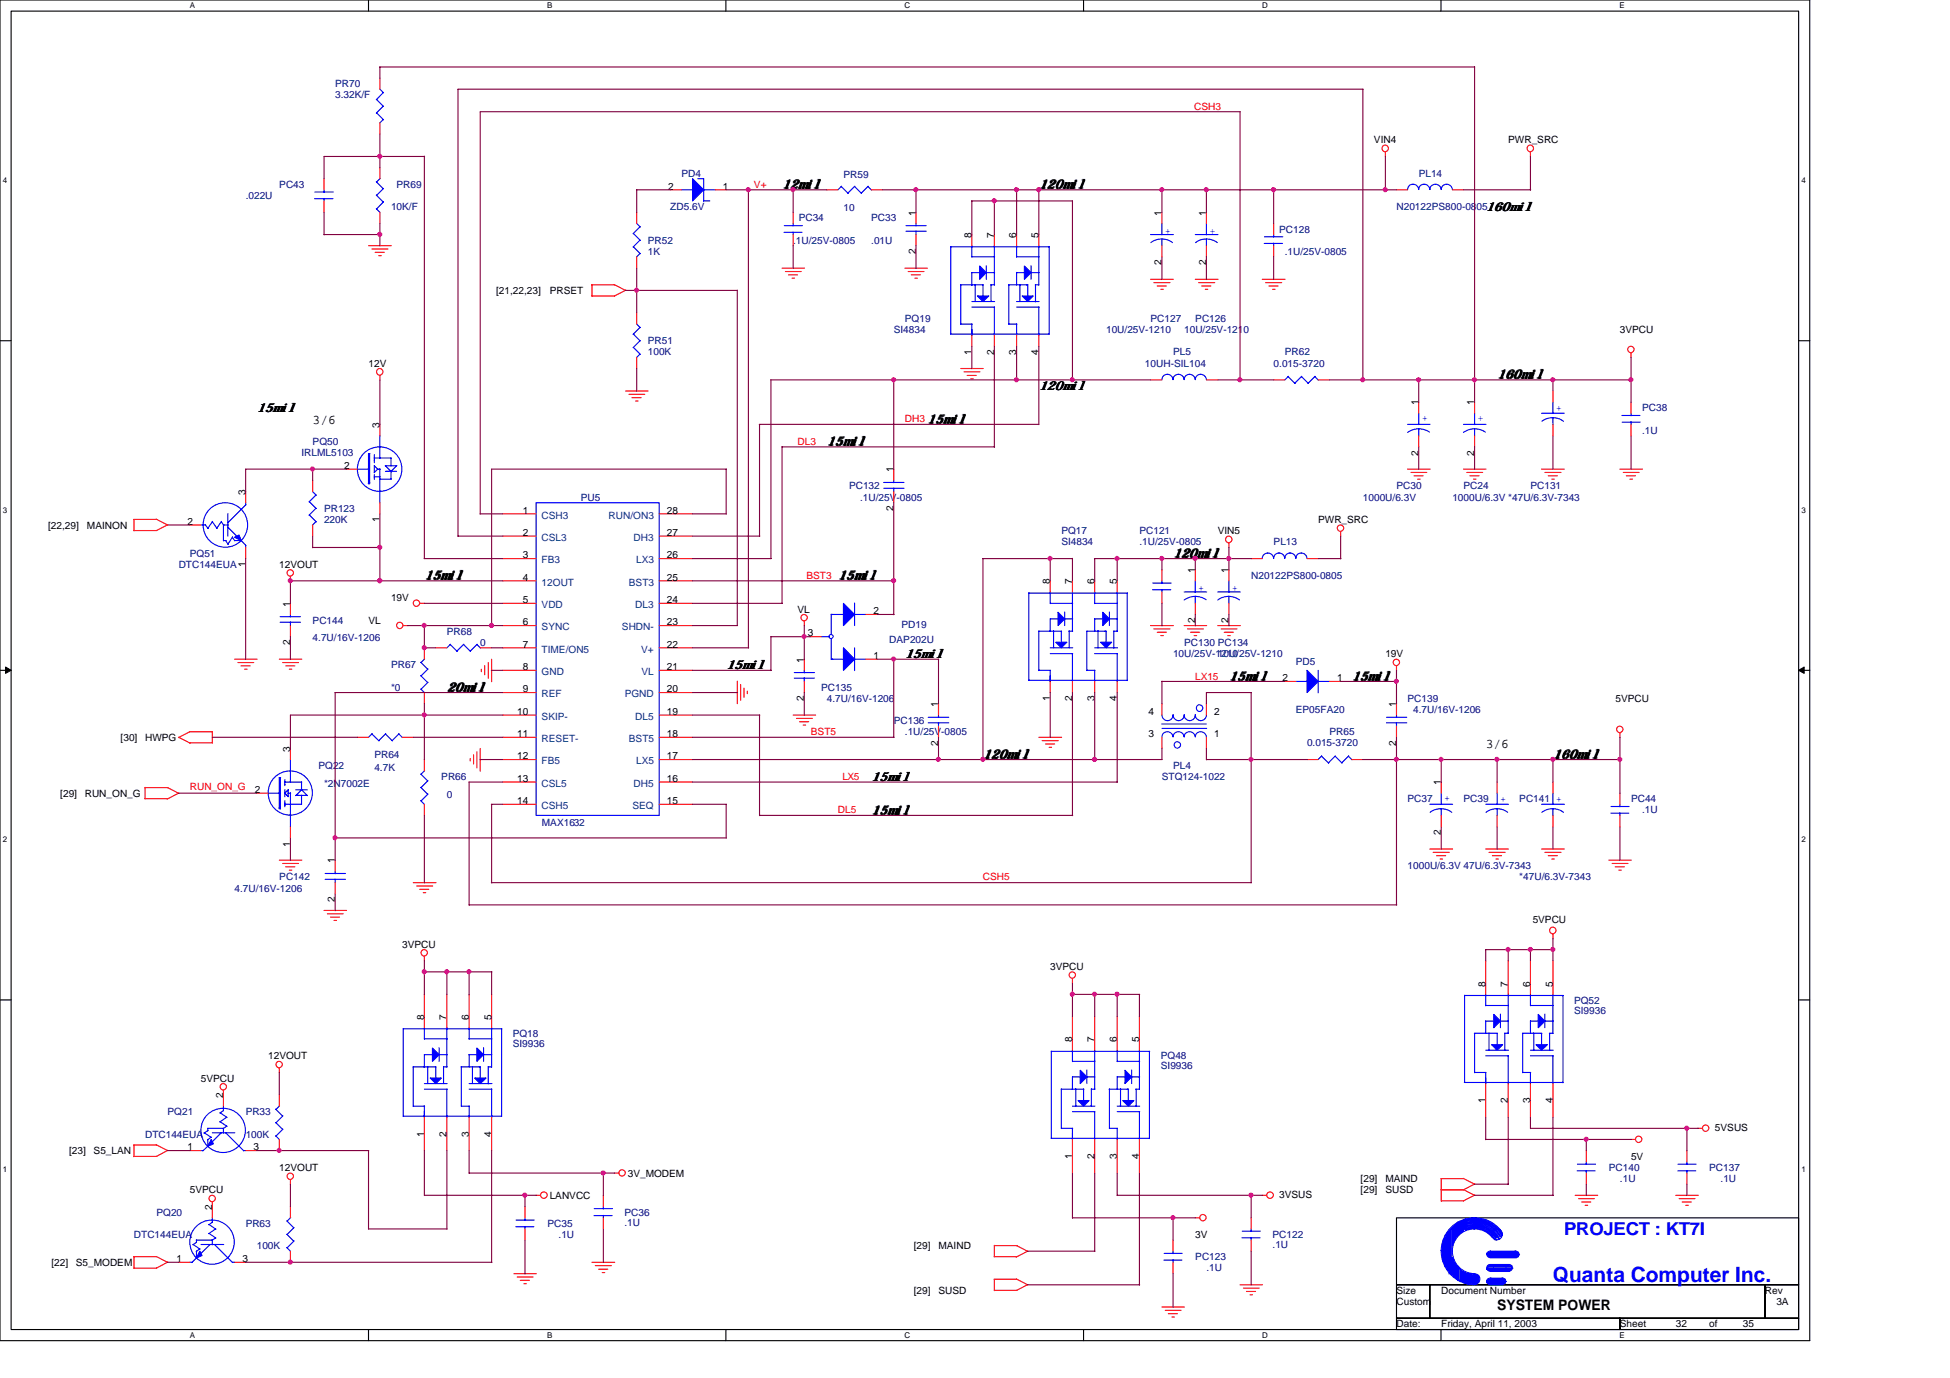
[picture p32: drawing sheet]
<svg xmlns="http://www.w3.org/2000/svg" width="297mm" height="210mm" viewBox="0 0 297 210" stroke-linecap="round" stroke-linejoin="round" font-family="sans-serif">
<defs><g id="words">
<text font-size="3.2" fill="#00f" x="236.6" y="195.2">Quanta Computer Inc.</text>
<text font-size="2.7" fill="#00f" x="238.3" y="188">PROJECT : KT7I</text>
<text font-size="2.2" x="228" y="199.5">SYSTEM POWER</text>
<g font-size="2">
<text x="119.2" y="28.7">12mil</text>
<text x="158.3" y="28.7">120mil</text>
<text x="226.4" y="32.1">160mil</text>
<text x="158.3" y="59.4">120mil</text>
<text x="228.1" y="57.6">160mil</text>
<text x="39.2" y="62.7">15mil</text>
<text x="47.6" y="64.5">3/6</text>
<text x="141.3" y="64.4">15mil</text>
<text x="126" y="67.9">15mil</text>
<text x="64.7" y="88.3">15mil</text>
<text x="127.7" y="88.3">15mil</text>
<text x="178.8" y="84.9">120mil</text>
<text x="110.7" y="101.9">15mil</text>
<text x="137.9" y="100.2">15mil</text>
<text x="68.2" y="105.3">20mil</text>
<text x="187.3" y="103.6">15mil</text>
<text x="206" y="103.6">15mil</text>
<text x="226.3" y="113.9">3/6</text>
<text x="132.8" y="118.9">15mil</text>
<text x="149.8" y="115.5">120mil</text>
<text x="236.6" y="115.5">160mil</text>
<text x="132.8" y="124">15mil</text>
</g>
<g font-size="1.5" fill="#000080">
<text x="51.1" y="13.3">PR70</text>
<text x="51.1" y="15">3.32K/F</text>
<text x="42.5" y="28.6">PC43</text>
<text x="60.4" y="28.6">PR69</text>
<text x="103.8" y="26.9">PD4</text>
<text x="128.5" y="27.1">PR59</text>
<text x="216.1" y="26.9">PL14</text>
<text x="37.4" y="30.3">.022U</text>
<text x="59.6" y="32">10K/F</text>
<text x="102.1" y="32">ZD5.6V</text>
<text x="121.7" y="33.7">PC34</text>
<text x="128.5" y="32.2">10</text>
<text x="132.7" y="33.7">PC33</text>
<text x="194.9" y="35.4">PC128</text>
<text x="212.7" y="32">N20122PS800-0805</text>
<text x="98.7" y="37.1">PR52</text>
<text x="98.7" y="38.8">1K</text>
<text x="120.8" y="37.1">.1U/25V-0805</text>
<text x="132.7" y="37.1">.01U</text>
<text x="195.7" y="38.8">.1U/25V-0805</text>
<text x="98.7" y="52.5">PR51</text>
<text x="136.1" y="50.8">SI4834</text>
<text x="137.8" y="49">PQ19</text>
<text x="168.5" y="50.8">10U/25V-1210</text>
<text x="175.3" y="49">PC127</text>
<text x="180.4" y="50.8">10U/25V-1210</text>
<text x="182.1" y="49">PC126</text>
<text x="98.7" y="54.1">100K</text>
<text x="174.4" y="55.8">10UH-SIL104</text>
<text x="178.7" y="54.1">PL5</text>
<text x="194" y="55.8">0.015-3720</text>
<text x="195.7" y="54.1">PR62</text>
<text x="250.1" y="62.7">PC38</text>
<text x="45.9" y="69.5">IRLML5103</text>
<text x="47.6" y="67.8">PQ50</text>
<text x="250.1" y="66">.1U</text>
<text x="49.4" y="78">PR123</text>
<text x="88.5" y="76.3">PU5</text>
<text x="129.3" y="74.5">PC132</text>
<text x="131" y="76.3">.1U/25V-0805</text>
<text x="207.6" y="76.3">1000U/6.3V</text>
<text x="212.7" y="74.5">PC30</text>
<text x="221.2" y="76.3">1000U/6.3V *47U/6.3V-7343</text>
<text x="222.9" y="74.5">PC24</text>
<text x="233.1" y="74.5">PC131</text>
<text x="49.4" y="79.7">220K</text>
<text x="161.7" y="81.4">PQ17</text>
<text x="161.7" y="83.1">SI4834</text>
<text x="173.6" y="81.4">PC121</text>
<text x="173.6" y="83.1">.1U/25V-0805</text>
<text x="194" y="83.1">PL13</text>
<text x="27.2" y="86.5">DTC144EUA</text>
<text x="28.9" y="84.8">PQ51</text>
<text x="190.6" y="88.2">N20122PS800-0805</text>
<text x="47.6" y="95">PC144</text>
<text x="137.3" y="95.7">PD19</text>
<text x="47.6" y="97.7">4.7U/16V-1206</text>
<text x="59.6" y="101.8">PR67</text>
<text x="68.1" y="96.7">PR68</text>
<text x="73.2" y="98.4">0</text>
<text x="135.5" y="97.9">DAP202U</text>
<text x="178.7" y="100.1">10U/25V-1210</text>
<text x="180.4" y="98.4">PC130 PC134</text>
<text x="185.5" y="100.1">10U/25V-1210</text>
<text x="197.4" y="101.3">PD5</text>
<text x="59.6" y="105.2">*0</text>
<text x="125.1" y="105.2">PC135</text>
<text x="125.9" y="106.9">4.7U/16V-1206</text>
<text x="214.4" y="106.9">PC139</text>
<text x="136.1" y="110.3">PC136</text>
<text x="137.8" y="112">.1U/25V-0805</text>
<text x="197.4" y="108.6">EP05FA20</text>
<text x="199.1" y="113.7">0.015-3720</text>
<text x="202.5" y="112">PR65</text>
<text x="215.3" y="108.6">4.7U/16V-1206</text>
<text x="48.5" y="117.1">PQ22</text>
<text x="49.4" y="119.8">*2N7002E</text>
<text x="57" y="115.4">PR64</text>
<text x="57" y="117.4">4.7K</text>
<text x="67.2" y="118.8">PR66</text>
<text x="177" y="118.8">STQ124-1022</text>
<text x="178.7" y="117.1">PL4</text>
<text x="68.1" y="121.5">0</text>
<text x="82.5" y="125.8">MAX1632</text>
<text x="214.4" y="122.2">PC37</text>
<text x="222.9" y="122.2">PC39</text>
<text x="231.4" y="122.2">PC141 +</text>
<text x="248.5" y="122.2">PC44</text>
<text x="250.1" y="123.9">.1U</text>
<text x="35.7" y="135.8">4.7U/16V-1206</text>
<text x="42.5" y="134.1">PC142</text>
<text x="214.4" y="132.4">1000U/6.3V 47U/6.3V-7343</text>
<text x="231.4" y="134.1">*47U/6.3V-7343</text>
<text x="239.8" y="152.9">PQ52</text>
<text x="239.8" y="154.4">SI9936</text>
<text x="78.1" y="157.9">PQ18</text>
<text x="78.1" y="159.5">SI9936</text>
<text x="176.8" y="161.4">PQ48</text>
<text x="176.8" y="162.9">SI9936</text>
<text x="22.1" y="173.3">DTC144EUA</text>
<text x="25.5" y="169.9">PQ21</text>
<text x="37.4" y="169.9">PR33</text>
<text x="37.4" y="173.3">100K</text>
<text x="245.1" y="178.4">PC140</text>
<text x="260.3" y="178.4">PC137</text>
<text x="23.8" y="185.2">PQ20</text>
<text x="95.1" y="185.2">PC36</text>
<text x="246.8" y="180.1">.1U</text>
<text x="262.1" y="180.1">.1U</text>
<text x="20.4" y="188.6">DTC144EUA</text>
<text x="37.4" y="186.9">PR63</text>
<text x="39.1" y="190.3">100K</text>
<text x="83.4" y="186.9">PC35</text>
<text x="85.1" y="188.6">.1U</text>
<text x="95.1" y="186.7">.1U</text>
<text x="182.1" y="192">PC123</text>
<text x="193.8" y="188.6">PC122</text>
<text x="193.8" y="190.1">.1U</text>
<text x="183.8" y="193.7">.1U</text>
</g>
<g font-size="1.5" fill="#f00">
<text x="181.9" y="16.7">CSH3</text>
<text x="114.9" y="28.6">V+</text>
<text x="137.8" y="64.3">DH3</text>
<text x="121.5" y="67.8">DL3</text>
<text x="122.9" y="88.2">BST3</text>
<text x="182.1" y="103.5">LX15</text>
<text x="123.5" y="112">BST5</text>
<text x="128.3" y="118.8">LX5</text>
<text x="28.9" y="120.4">RUN_ON_G</text>
<text x="127.6" y="123.9">DL5</text>
<text x="149.7" y="134.1">CSH5</text>
</g>
<g font-size="1.5">
<text x="209.3" y="21.8">VIN4</text>
<text x="229.7" y="21.8">PWR_SRC</text>
<text x="101.8" y="28.9">2</text>
<text x="110.1" y="28.9">1</text>
<text x="139.5" y="32.9" transform="rotate(-90 139.5 32.9)">1</text>
<text x="177" y="32.9" transform="rotate(-90 177 32.9)">1</text>
<text x="183.7" y="32.9" transform="rotate(-90 183.7 32.9)">1</text>
<text x="139.5" y="38.7" transform="rotate(-90 139.5 38.7)">2</text>
<text x="148" y="36.2" transform="rotate(-90 148 36.2)">8</text>
<text x="151.4" y="36.2" transform="rotate(-90 151.4 36.2)">7</text>
<text x="154.8" y="36.2" transform="rotate(-90 154.8 36.2)">6</text>
<text x="158.2" y="36.2" transform="rotate(-90 158.2 36.2)">5</text>
<text x="177" y="40.4" transform="rotate(-90 177 40.4)">2</text>
<text x="183.7" y="40.4" transform="rotate(-90 183.7 40.4)">2</text>
<text x="75.6" y="44.8">[21,22,23]</text>
<text x="83.7" y="44.8">PRSET</text>
<text x="246.8" y="50.8">3VPCU</text>
<text x="56.1" y="55.8">12V</text>
<text x="148" y="54.1" transform="rotate(-90 148 54.1)">1</text>
<text x="151.4" y="54.1" transform="rotate(-90 151.4 54.1)">2</text>
<text x="154.8" y="54.1" transform="rotate(-90 154.8 54.1)">3</text>
<text x="158.2" y="54.1" transform="rotate(-90 158.2 54.1)">4</text>
<text x="57.8" y="65.2" transform="rotate(-90 57.8 65.2)">3</text>
<text x="216.1" y="61.8" transform="rotate(-90 216.1 61.8)">1</text>
<text x="224.6" y="61.8" transform="rotate(-90 224.6 61.8)">1</text>
<text x="52.4" y="71.4">2</text>
<text x="136.1" y="72" transform="rotate(-90 136.1 72)">1</text>
<text x="216.1" y="69.4" transform="rotate(-90 216.1 69.4)">2</text>
<text x="224.6" y="69.4" transform="rotate(-90 224.6 69.4)">2</text>
<text x="37.4" y="75.4" transform="rotate(-90 37.4 75.4)">3</text>
<text x="136.1" y="77.9" transform="rotate(-90 136.1 77.9)">2</text>
<text x="7.3" y="80.5">[22,29]</text>
<text x="13.3" y="80.5">MAINON</text>
<text x="28.6" y="79.9">2</text>
<text x="57.8" y="79.6" transform="rotate(-90 57.8 79.6)">1</text>
<text x="79.6" y="78.2">1</text>
<text x="79.6" y="81.6">2</text>
<text x="101.6" y="81.6">27</text>
<text x="101.6" y="78.2">28</text>
<text x="185.5" y="81.4">VIN5</text>
<text x="200.8" y="79.7">PWR_SRC</text>
<text x="37.4" y="86.4" transform="rotate(-90 37.4 86.4)">1</text>
<text x="42.5" y="86.5">12VOUT</text>
<text x="79.6" y="85">3</text>
<text x="79.6" y="88.4">4</text>
<text x="101.6" y="88.4">25</text>
<text x="101.6" y="85">26</text>
<text x="159.9" y="89" transform="rotate(-90 159.9 89)">8</text>
<text x="163.3" y="89" transform="rotate(-90 163.3 89)">7</text>
<text x="166.7" y="89" transform="rotate(-90 166.7 89)">6</text>
<text x="170.1" y="89" transform="rotate(-90 170.1 89)">5</text>
<text x="182" y="87.3" transform="rotate(-90 182 87.3)">1</text>
<text x="187.2" y="87.3" transform="rotate(-90 187.2 87.3)">1</text>
<text x="44.2" y="92.4" transform="rotate(-90 44.2 92.4)">1</text>
<text x="56.1" y="95">VL</text>
<text x="59.6" y="91.6">19V</text>
<text x="79.6" y="91.9">5</text>
<text x="79.6" y="95.2">6</text>
<text x="101.6" y="95.2">23</text>
<text x="101.6" y="91.9">24</text>
<text x="121.5" y="93.3">VL</text>
<text x="133.1" y="93.6">2</text>
<text x="182" y="94.9" transform="rotate(-90 182 94.9)">2</text>
<text x="187.2" y="94.9" transform="rotate(-90 187.2 94.9)">2</text>
<text x="44.2" y="98.3" transform="rotate(-90 44.2 98.3)">2</text>
<text x="79.6" y="98.6">7</text>
<text x="101.6" y="98.6">22</text>
<text x="122.5" y="100.9" transform="rotate(-90 122.5 100.9)">1</text>
<text x="123.1" y="96.9">3</text>
<text x="133.1" y="100.4">1</text>
<text x="211" y="100.1">19V</text>
<text x="79.6" y="102.1">8</text>
<text x="79.6" y="105.5">9</text>
<text x="101.6" y="105.5">20</text>
<text x="101.6" y="102.1">21</text>
<text x="122.5" y="106.8" transform="rotate(-90 122.5 106.8)">2</text>
<text x="142.9" y="107.7" transform="rotate(-90 142.9 107.7)">1</text>
<text x="159.9" y="106.8" transform="rotate(-90 159.9 106.8)">1</text>
<text x="163.3" y="106.8" transform="rotate(-90 163.3 106.8)">2</text>
<text x="166.7" y="106.8" transform="rotate(-90 166.7 106.8)">3</text>
<text x="170.1" y="106.8" transform="rotate(-90 170.1 106.8)">4</text>
<text x="195.4" y="103.8">2</text>
<text x="203.7" y="103.8">1</text>
<text x="212.7" y="107.7" transform="rotate(-90 212.7 107.7)">1</text>
<text x="246.1" y="106.9">5VPCU</text>
<text x="18.4" y="112.9">[30]</text>
<text x="22.1" y="112.9">HWPG</text>
<text x="78.8" y="108.9">10</text>
<text x="78.8" y="112.3">11</text>
<text x="101.6" y="112.3">18</text>
<text x="101.6" y="108.9">19</text>
<text x="142.9" y="113.6" transform="rotate(-90 142.9 113.6)">2</text>
<text x="175" y="108.9">4</text>
<text x="175" y="112.3">3</text>
<text x="185" y="108.9">2</text>
<text x="185" y="112.3">1</text>
<text x="212.7" y="113.6" transform="rotate(-90 212.7 113.6)">2</text>
<text x="44.2" y="114.5" transform="rotate(-90 44.2 114.5)">3</text>
<text x="78.8" y="115.7">12</text>
<text x="78.8" y="119.1">13</text>
<text x="101.6" y="119.1">16</text>
<text x="101.6" y="115.7">17</text>
<text x="219.5" y="119.6" transform="rotate(-90 219.5 119.6)">1</text>
<text x="9.2" y="121.4">[29]</text>
<text x="12.9" y="121.4">RUN_ON_G</text>
<text x="38.8" y="120.8">2</text>
<text x="78.8" y="122.5">14</text>
<text x="101.6" y="122.5">15</text>
<text x="44.2" y="128.9" transform="rotate(-90 44.2 128.9)">1</text>
<text x="51" y="131.5" transform="rotate(-90 51 131.5)">1</text>
<text x="219.5" y="127.2" transform="rotate(-90 219.5 127.2)">2</text>
<text x="51" y="137.5" transform="rotate(-90 51 137.5)">2</text>
<text x="233.5" y="140.6">5VPCU</text>
<text x="61.3" y="144.4">3VPCU</text>
<text x="160" y="147.7">3VPCU</text>
<text x="64.6" y="155.4" transform="rotate(-90 64.6 155.4)">8</text>
<text x="68" y="155.4" transform="rotate(-90 68 155.4)">7</text>
<text x="71.4" y="155.4" transform="rotate(-90 71.4 155.4)">6</text>
<text x="74.8" y="155.4" transform="rotate(-90 74.8 155.4)">5</text>
<text x="226.3" y="150.3" transform="rotate(-90 226.3 150.3)">8</text>
<text x="229.7" y="150.3" transform="rotate(-90 229.7 150.3)">7</text>
<text x="233.1" y="150.3" transform="rotate(-90 233.1 150.3)">6</text>
<text x="236.5" y="150.3" transform="rotate(-90 236.5 150.3)">5</text>
<text x="40.9" y="161.4">12VOUT</text>
<text x="163.3" y="158.8" transform="rotate(-90 163.3 158.8)">8</text>
<text x="166.7" y="158.8" transform="rotate(-90 166.7 158.8)">7</text>
<text x="170.1" y="158.8" transform="rotate(-90 170.1 158.8)">6</text>
<text x="173.5" y="158.8" transform="rotate(-90 173.5 158.8)">5</text>
<text x="30.6" y="164.8">5VPCU</text>
<text x="34" y="167.3" transform="rotate(-90 34 167.3)">2</text>
<text x="64.6" y="173.2" transform="rotate(-90 64.6 173.2)">1</text>
<text x="68" y="173.2" transform="rotate(-90 68 173.2)">2</text>
<text x="71.4" y="173.2" transform="rotate(-90 71.4 173.2)">3</text>
<text x="74.8" y="173.2" transform="rotate(-90 74.8 173.2)">4</text>
<text x="226.3" y="168.1" transform="rotate(-90 226.3 168.1)">1</text>
<text x="229.7" y="168.1" transform="rotate(-90 229.7 168.1)">2</text>
<text x="233.1" y="168.1" transform="rotate(-90 233.1 168.1)">3</text>
<text x="236.5" y="168.1" transform="rotate(-90 236.5 168.1)">4</text>
<text x="261.2" y="172.3">5VSUS</text>
<text x="10.5" y="175.8">[23]</text>
<text x="14.3" y="175.8">S5_LAN</text>
<text x="28.6" y="175.2">1</text>
<text x="38.6" y="175.2">3</text>
<text x="42.5" y="178.4">12VOUT</text>
<text x="95.6" y="179.2">3V_MODEM</text>
<text x="163.3" y="176.6" transform="rotate(-90 163.3 176.6)">1</text>
<text x="166.7" y="176.6" transform="rotate(-90 166.7 176.6)">2</text>
<text x="170.1" y="176.6" transform="rotate(-90 170.1 176.6)">3</text>
<text x="173.5" y="176.6" transform="rotate(-90 173.5 176.6)">4</text>
<text x="248.5" y="176.7">5V</text>
<text x="28.9" y="181.8">5VPCU</text>
<text x="32.3" y="184.3" transform="rotate(-90 32.3 184.3)">2</text>
<text x="83.7" y="182.6">LANVCC</text>
<text x="194.9" y="182.5">3VSUS</text>
<text x="207.3" y="180.1">[29]</text>
<text x="207.3" y="181.8">[29]</text>
<text x="211" y="180.1">MAIND</text>
<text x="211" y="181.8">SUSD</text>
<text x="139.2" y="190.3">[29]</text>
<text x="143" y="190.3">MAIND</text>
<text x="182.1" y="188.6">3V</text>
<text x="7.8" y="192.8">[22]</text>
<text x="11.6" y="192.8">S5_MODEM</text>
<text x="26.9" y="192.2">1</text>
<text x="36.9" y="192.2">3</text>
<text x="139.2" y="197.1">[29]</text>
<text x="143" y="197.1">SUSD</text>
<text x="212.7" y="197.1">Size</text>
<text x="219.5" y="197.1">Document Number</text>
<text x="268.9" y="197.1">Rev</text>
<text x="212.7" y="198.8">Custom</text>
<text x="212.7" y="202.2">Date:</text>
<text x="219.5" y="202.2">Friday, April 11, 2003</text>
<text x="246.8" y="202.2">Sheet</text>
<text x="255.3" y="202.2">32</text>
<text x="260.3" y="202.2">of</text>
<text x="265.5" y="202.2">35</text>
<text x="270.6" y="198.8">3A</text>
</g>
<g font-size="1.5" fill="#00f">
<text x="177.5" y="35.6">+</text>
<text x="184.3" y="35.6">+</text>
<text x="216.6" y="64.2">+</text>
<text x="225.1" y="64.2">+</text>
<text x="237.1" y="62.7">+</text>
<text x="182.6" y="90">+</text>
<text x="187.7" y="90">+</text>
<text x="220" y="122">+</text>
<text x="228.6" y="122.2">+</text>
</g>
<g font-size="1.5" fill="#004080">
<text x="82.5" y="79">CSH3</text>
<text x="82.5" y="82.4">CSL3</text>
<text x="92.7" y="79">RUN/ON3</text>
<text x="96.5" y="82.4">DH3</text>
<text x="82.5" y="85.8">FB3</text>
<text x="82.5" y="89.2">12OUT</text>
<text x="95.8" y="89.2">BST3</text>
<text x="96.9" y="85.8">LX3</text>
<text x="82.5" y="92.6">VDD</text>
<text x="96.8" y="92.6">DL3</text>
<text x="82.5" y="96">SYNC</text>
<text x="82.5" y="99.4">TIME/ON5</text>
<text x="94.7" y="96">SHDN-</text>
<text x="97.7" y="99.4">V+</text>
<text x="82.5" y="102.8">GND</text>
<text x="82.5" y="106.2">REF</text>
<text x="95.2" y="106.2">PGND</text>
<text x="97.7" y="102.8">VL</text>
<text x="82.5" y="109.6">SKIP-</text>
<text x="82.5" y="113">RESET-</text>
<text x="95.8" y="113">BST5</text>
<text x="96.8" y="109.6">DL5</text>
<text x="82.5" y="116.4">FB5</text>
<text x="82.5" y="119.8">CSL5</text>
<text x="96.5" y="119.8">DH5</text>
<text x="96.9" y="116.4">LX5</text>
<text x="82.5" y="123.2">CSH5</text>
<text x="96.3" y="123.2">SEQ</text>
</g>
<g font-size="1.2">
<text x="28.9" y="1.3">A</text>
<text x="83.4" y="1.3">B</text>
<text x="137.8" y="1.3">C</text>
<text x="192.3" y="1.3">D</text>
<text x="246.7" y="1.3">E</text>
<text x=".4" y="27.9">4</text>
<text x="274.4" y="27.9">4</text>
<text x=".4" y="78.1">3</text>
<text x="274.4" y="78.1">3</text>
<text x=".4" y="128.3">2</text>
<text x="274.4" y="128.3">2</text>
<text x=".4" y="178.5">1</text>
<text x="274.4" y="178.5">1</text>
<text x="28.9" y="203.8">A</text>
<text x="83.4" y="203.8">B</text>
<text x="137.8" y="203.8">C</text>
<text x="192.3" y="203.8">D</text>
<text x="246.7" y="203.8">E</text>
</g>
</g></defs>
<path d="M0 0h275.7v204.2h-275.7zM1.7 1.7h272.3v200.8h-272.3z" fill="none" stroke="#000" stroke-width=".17"/>
<g fill="#fff">
<path d="M28.9 .2h.8v1.3h-.8z"/>
<path d="M28.9 202.7h.8v1.3h-.8z"/>
</g>
<path d="M56.1 0v1.7M56.1 202.5v1.7" fill="none" stroke="#000" stroke-width=".17"/>
<g fill="#fff">
<path d="M83.4 .2h.7v1.3h-.7z"/>
<path d="M83.4 202.7h.7v1.3h-.7z"/>
</g>
<path d="M110.6 0v1.7M110.6 202.5v1.7" fill="none" stroke="#000" stroke-width=".17"/>
<g fill="#fff">
<path d="M137.8 .2h.8v1.3h-.8z"/>
<path d="M137.8 202.7h.8v1.3h-.8z"/>
</g>
<path d="M165.1 0v1.7M165.1 202.5v1.7" fill="none" stroke="#000" stroke-width=".17"/>
<g fill="#fff">
<path d="M192.3 .2h.8v1.3h-.8z"/>
<path d="M192.3 202.7h.8v1.3h-.8z"/>
</g>
<path d="M219.5 0v1.7M219.5 202.5v1.7" fill="none" stroke="#000" stroke-width=".17"/>
<g fill="#fff">
<path d="M246.7 .2h.8v1.3h-.8z"/>
<path d="M246.7 202.7h.8v1.3h-.8z"/>
<path d="M.4 26.8h.7v1.4h-.7z"/>
<path d="M274.4 26.8h.6v1.4h-.6z"/>
<path d="M.4 77h.7v1.4h-.7z"/>
<path d="M274.4 77h.6v1.4h-.6z"/>
</g>
<path d="M0 51.9h1.7M274 51.9h1.7" fill="none" stroke="#000" stroke-width=".17"/>
<g fill="#fff">
<path d="M.4 127.2h.7v1.4h-.7z"/>
<path d="M274.4 127.2h.6v1.4h-.6z"/>
</g>
<path d="M0 102.1h1.7M274 102.1h1.7" fill="none" stroke="#000" stroke-width=".17"/>
<path d="M.8 101.6l.9 .5-.9 .5zM274 102.1l.8-.5v1z" fill="#000" stroke="#000" stroke-width=".15"/>
<g fill="#fff">
<path d="M.4 177.4h.7v1.4h-.7z"/>
<path d="M274.4 177.4h.6v1.4h-.6z"/>
</g>
<path d="M0 152.3h1.7M274 152.3h1.7M212.7 185.5h61.3v10.2h-61.3zM212.7 195.7h5.1v5.1h-5.1zM217.8 195.7h51.1v5.1h-51.1zM268.9 195.7h5.1v5.1h-5.1zM212.7 200.8h34.1v1.7h-34.1zM246.8 200.8h27.2v1.7h-27.2z" fill="none" stroke="#000" stroke-width=".17"/>
<g fill="none" stroke="#f00" stroke-width=".17">
<path d="M57.9 11.9v1.7M57.9 18.7v1.7M49.4 27.2v1.7M49.4 30.6v1.7M56.1 37.4h3.5M56.6 37.9h2.5M57.1 38.4h1.4M57.7 38.9h.4M57.9 25.5v1.7M57.9 32.3v1.7M97 32.3v1.7M97 39.1v1.8"/>
<path d="M102.1 28.9h1.7M108.9 28.9h1.7M120.8 32.3v1.7M120.8 35.7v1.7M125.9 28.9h1.7M132.7 28.9h1.8M139.5 32.3v1.7M139.5 35.7v1.7M148 35.7v1.7M151.5 35.7v1.7M154.9 35.7v1.7M158.2 35.7v1.7"/>
<path d="M177 32.3v1.7M177 37.4v1.7M183.8 32.3v1.7M183.8 37.4v1.7M194 34v1.7M194 37.4v1.7M211 23.2v.7M212.7 28.9h1.7M221.2 28.9h1.7M233.1 23.2v.7M57.9 57.2v.7M90.1 43.4h3.5"/>
<path d="M90.2 43.4v1.7M90.2 45.1h3.4M93.6 43.3l1.7 .9M95.3 59.6h3.4M95.3 44.2l-1.7 .9M97 47.6v1.8M97 54.4v1.7M119.1 40.9h3.5M119.6 41.4h2.4M120.1 41.9h1.4M120.6 42.4h.4M137.8 40.9h3.5"/>
<path d="M138.3 41.4h2.5M138.8 41.9h1.4M139.4 42.4h.3M146.3 56.1h3.5M146.9 56.6h2.4M147.3 57.2h1.4M147.9 57.7h.4M148 51.1v1.6M151.5 51.1v1.6M154.9 51.1v1.6M158.2 51.1v1.6M175.3 42.5h3.4"/>
<path d="M175.3 57.9h1.7M175.8 43.1h2.4M176.3 43.6h1.4M176.8 44.1h.4M182.1 42.5h3.4M182.6 43.1h2.4M183 43.6h1.4M183.6 44.1h.4M183.8 57.9h1.7M192.3 42.5h3.4M192.8 43.1h2.4M193.3 43.6h1.4"/>
<path d="M193.8 44.1h.4M194 57.9h1.7M200.8 57.9h1.7M236.6 59.6v1.7M248.5 53.8v.7M20.4 79.1h3.4M20.4 79.1v1.8M23.8 79.1l1.7 .9M25.6 79.9l-1.8 .9M28.9 80h1.7M37.4 74.9v1.7M47.6 73.2v1.7"/>
<path d="M47.6 80v1.7M52.7 71.5h1.7M57.9 64.6v1.8M57.9 76.6v1.7M76.6 78.3h5.1M95.8 60.1h2.4M96.3 60.6h1.4M96.8 61.1h.4M100.4 78.3h5.1M136.1 71.5v1.7M136.1 74.9v1.7M214.4 71.5h3.4"/>
<path d="M214.9 72h2.4M215.4 72.5h1.4M215.9 73h.4M216.1 61.3v1.6M216.1 66.4v1.7M222.9 71.5h3.5M223.4 72h2.4M223.9 72.5h1.4M224.5 73h.3M224.6 61.3v1.6M224.6 66.4v1.7M234.8 71.5h3.5"/>
<path d="M235.3 72h2.5M235.8 72.5h1.4M236.4 73h.4M236.6 64.6v1.8M246.8 71.5h3.4M247.3 72h2.4M247.7 72.5h1.4M248.3 73h.4M248.5 61.3v1.6M248.5 64.6v1.8M20.4 80.8h3.5M37.4 83.4v1.7"/>
<path d="M44.2 87.8v.7M44.2 91.9v1.7M44.2 95.3v1.7M61.4 95.3h.7M64 91.9h.7M64.6 98.7v1.7M66.4 98.7h1.7M73.2 98.7h1.7M76.6 95.3h5.1M76.6 91.9h5.1M76.6 85.1h5.1M76.6 81.7h5.1"/>
<path d="M76.6 88.5h5.1M76.6 98.7h5.1M100.4 95.3h5.1M100.4 91.9h5.1M100.4 85.1h5.1M100.4 81.7h5.1M100.4 88.5h5.1M100.4 98.7h5.1M122.5 94.6v.7M123.4 97h1.7M131.9 93.6h1.7M160 88.5v1.7"/>
<path d="M163.4 88.5v1.7M166.8 88.5v1.7M170.2 88.5v1.7M175.3 95.3h3.4M175.8 95.8h2.4M176.3 96.3h1.4M176.8 96.8h.4M177 86.8v1.7M177 90.2v1.7M180.4 95.3h3.4M180.9 95.8h2.4M181.4 96.3h1.4"/>
<path d="M181.9 96.8h.4M182.1 86.8v1.7M182.1 91.9v1.7M185.5 95.3h3.4M186 95.8h2.4M186.5 96.3h1.4M187 96.8h.4M187.2 82.7v.7M187.2 86.8v1.7M187.2 91.9v1.7M190.6 85.1h1.7M199.1 85.1h1.7"/>
<path d="M204.2 81v.7M22.1 119.9v1.8M22.1 120h3.5M25.5 120l1.8 .9M27.2 112.3l1.8 .9M28.9 111.5h3.4M28.9 111.5l-1.7 .9M28.9 113.2h3.5M32.3 111.4v1.8M35.7 100.4h3.5M36.2 100.9h2.5M36.7 101.4h1.4"/>
<path d="M37.3 101.9h.3M42.5 100.4h3.5M43.1 100.9h2.4M43.5 101.4h1.4M44.1 101.9h.3M44.2 114v1.7M54.4 112.3h1.7M61.3 112.3h1.6M64.6 105.5v1.7M64.6 115.7v1.7M71.6 115.5v.4M72.1 115v1.4"/>
<path d="M72.6 114.5v2.5M73.2 114v3.5M73.3 101.9v.4M73.8 101.4v1.4M74.4 100.9v2.4M74.9 100.4v3.4M76.6 108.9h5.1M76.6 112.3h5.1M76.6 102.1h5.1M76.6 105.5h5.1M76.6 115.7h5.1M76.6 119.1h5.1"/>
<path d="M100.4 108.9h5.1M100.4 112.3h5.1M100.4 102.1h5.1M100.4 105.5h5.1M100.4 115.7h5.1M100.4 119.1h5.1M112.3 103.8v3.4M112.8 104.3v2.4M113.3 104.8v1.4M113.8 105.3v.4M120.8 108.9h3.4M121.3 109.4h2.4"/>
<path d="M121.8 109.9h1.4M122.3 110.4h.4M122.5 100.4v1.7M122.5 103.8v1.7M131.9 100.4h1.7M143 107.2v1.7M143 110.6v1.7M158.2 112.3h3.5M158.7 112.8h2.5M159.3 113.3h1.4M159.8 113.8h.4M160 103.8v1.7"/>
<path d="M163.4 103.8v1.7M166.8 103.8v1.7M170.2 103.8v1.7M177 107.2v1.7M177 112.3v1.7M183.8 107.2v1.7M183.8 112.3v1.7M195.7 103.8h1.7M199.1 115.7h1.7M202.5 103.8h1.7M205.9 115.7h1.7M212.7 101.4v.7"/>
<path d="M212.7 107.2v1.7M212.7 110.6v1.7M219.5 119.1v1.7M228 119.1v1.7M236.6 119.1v1.7M246.8 111.6v.8M22.1 121.7h3.4M27.2 120.8l-1.7 .9M39.1 120.8h1.8M42.5 131h3.5M43.1 131.5h2.4M43.5 132h1.4"/>
<path d="M44.1 132.5h.3M44.2 125.9v1.7M49.4 138.7h3.4M49.9 139.2h2.4M50.3 139.7h1.4M51.1 131v1.7M51.1 134.5v1.6M62.9 134.5h3.5M63.5 135h2.4M63.9 135.5h1.4M64.5 136h.4M64.6 122.5v1.7"/>
<path d="M76.6 122.5h5.1M100.4 122.5h5.1M217.8 129.3h3.5M218.3 129.8h2.5M218.8 130.3h1.4M219.4 130.9h.4M219.5 124.2v1.7M226.3 129.3h3.5M226.8 129.8h2.5M227.3 130.3h1.4M227.9 130.9h.4M228 124.2v1.7"/>
<path d="M234.8 129.3h3.5M235.3 129.8h2.5M235.8 130.3h1.4M236.4 130.9h.4M236.6 124.2v1.7M245.1 131h3.4M245.6 131.5h2.4M246 132h1.4M246.6 132.5h.4M246.8 120.8v1.7M246.8 124.2v1.7M50.9 140.2h.4"/>
<path d="M64.6 145.7v.7M64.6 151.5v5M68.1 151.5v5M71.5 151.5v5M74.9 151.5v5M163.4 149.1v.7M163.4 154.9v5.1M166.8 154.9v5.1M170.2 154.9v5.1M173.6 154.9v5.1M226.3 146.3v5.2M229.7 146.3v5.2"/>
<path d="M233.1 146.3v5.2M236.6 142.3v.7M236.6 146.3v5.2M20.4 174.4h3.4M20.4 174.4v1.8M20.4 176.1h3.5M23.8 174.4l1.7 .9M25.6 175.2l-1.8 .9M28.9 175.3h1.7M34 166.1v2.4M37.4 175.3h1.7M42.5 162.7v.7"/>
<path d="M42.5 166.8v1.7M42.5 173.6v1.7M44.2 179.7v.7M64.6 170.2v5.1M68.1 170.2v5.1M71.5 170.2v5.1M74.9 170.2v5.1M93.6 178.7h.7M163.4 173.6v5.1M166.8 173.6v5.1M170.2 173.6v5.1M173.6 173.6v5.1"/>
<path d="M219.5 179.5h3.4M219.5 179.5v3.5M222.9 179.5l1.7 .9M226.3 165.1v5.1M229.7 165.1v5.1M233.1 165.1v5.1M236.6 165.1v5.1M241.6 175.3v1.7M241.6 178.7v1.7M248.4 173.6h.7M257 175.3v1.7M257 178.7v1.7"/>
<path d="M258.6 171.9h.7M20.4 191.4h3.4M20.4 191.4v1.8M20.4 193.2h3.5M23.8 191.4l1.7 .9M25.6 192.2l-1.8 1M27.2 192.3h1.7M32.3 183.1v2.4M35.7 192.3h1.7M44.2 183.8v1.7M44.2 190.6v1.7M78.3 194h3.4"/>
<path d="M78.8 194.5h2.4M79.2 195h1.4M79.8 195.5h.4M80 183.8v1.7M80 187.2v1.7M81.6 182.1h.7M90.2 192.3h3.4M90.7 192.8h2.4M91.2 193.3h1.4M91.7 193.8h.4M91.9 182.1v1.7M91.9 185.5v1.7"/>
<path d="M151.4 191.4h3.5M151.4 194.9h3.5M151.5 189.7v1.7M151.5 194.9v1.7M151.5 189.7h3.4M151.5 196.6h3.4M154.8 194.8l1.7 .9M154.9 189.7l1.7 .9M156.5 190.6l-1.7 .9M156.6 195.7l-1.7 .9M177 199.1h3.4M177.5 199.6h2.4"/>
<path d="M178.7 188.9v1.7M178.7 192.3v1.7M182 185.5h.8M188.9 195.7h3.4M189.4 196.2h2.4M189.9 196.7h1.4M190.4 197.2h.4M190.6 185.5v1.7M190.6 188.9v1.7M192.2 182.1h.8M219.5 181.2h3.5M219.5 182.9h3.5"/>
<path d="M222.9 181.2l1.7 .9M224.7 180.3l-1.8 .9M224.7 182l-1.8 .9M239.9 182.1h3.5M240.5 182.6h2.4M240.9 183.1h1.4M241.5 183.6h.4M255.3 182.1h3.4M255.8 182.6h2.4M256.2 183.1h1.4M256.8 183.6h.4M178 200.1h1.4"/>
<path d="M178.5 200.6h.4"/>
<circle cx="211" cy="22.6" r=".5"/>
<circle cx="233.1" cy="22.6" r=".5"/>
<circle cx="57.8" cy="56.6" r=".5"/>
<circle cx="248.4" cy="53.2" r=".49"/>
<circle cx="44.2" cy="87.3" r=".49"/>
<circle cx="60.9" cy="95.3" r=".49"/>
<circle cx="63.4" cy="91.9" r=".49"/>
<circle cx="122.5" cy="94.1" r=".49"/>
<circle cx="187.2" cy="82.2" r=".5"/>
<circle cx="204.2" cy="80.4" r=".49"/>
<circle cx="212.7" cy="100.9" r=".49"/>
<circle cx="246.7" cy="111.1" r=".49"/>
<circle cx="64.6" cy="145.1" r=".49"/>
<circle cx="163.3" cy="148.5" r=".49"/>
<circle cx="236.5" cy="141.7" r=".5"/>
<circle cx="34" cy="165.5" r=".49"/>
<circle cx="42.5" cy="162.2" r=".49"/>
<circle cx="44.2" cy="179.2" r=".49"/>
<circle cx="94.8" cy="178.7" r=".49"/>
<circle cx="249.6" cy="173.5" r=".49"/>
<circle cx="259.8" cy="171.8" r=".49"/>
<circle cx="32.3" cy="182.6" r=".49"/>
<circle cx="82.9" cy="182" r=".5"/>
<circle cx="183.2" cy="185.5" r=".49"/>
<circle cx="193.5" cy="182" r=".5"/>
</g>
<g fill="none" stroke="#00f" stroke-width=".17">
<path d="M57.4 15.2l1 1M57.4 17.2l1 1M57.9 13.6l.5 .5M58.4 14.1l-1.1 1.1M58.4 16.2l-1.1 1M58.4 18.2l-.6 .6M47.9 30.3h2.8M48 29.3h2.8M49.4 28.9v.4M49.4 30.2v.4M57.3 31.8l.6 .5M57.3 29.7l1.1 1.1"/>
<path d="M57.3 27.7l1.1 1M57.9 27.2l-.5 .5M58.4 30.7l-1 1.1M58.4 28.7l-1 1.1M96.5 35.6l1 1M96.5 37.6l1 1M97 34l.5 .6M97.5 34.5l-1.1 1.1M97.5 36.6l-1.1 1M97.5 38.6l-.6 .6M103.8 28.9h1.7M106.3 27.2h.9v3.4"/>
<path d="M107.2 28.9h1.8M107.2 30.6h.9M119.4 35.4h2.8M119.5 34.4h2.7M120.8 34v.4M120.8 35.3v.4M128.1 28.4l1.1 1.1M128.2 28.4l-.6 .5M130.2 28.4l1 1.1M130.2 28.4l-1 1M132.2 28.4l.6 .6M132.2 28.4l-1 1"/>
<path d="M138 35.2h3.1M138 34.4h3.1M139.5 34v.4M139.5 35.2v.5M144.8 37.5v13.4M144.8 37.6h15.1M148 37.4v1.8M148 39.1h3.5M151.5 37.4v6M154.9 39.1h3.4M154.9 37.4v1.8M158.2 37.4v6"/>
<path d="M159.8 37.6v13.3M175.3 35.7h3.4M175.3 37a2.75 2.75 0 0 1 3.3 0M177 34v1.8M177 36.4v1M182.1 35.7h3.4M182.1 37a2.75 2.75 0 0 1 3.3 0M183.8 34v1.8M183.8 36.4v1M192.6 37.1h2.8M192.6 36.1h2.8M194 35.7v.4"/>
<path d="M194 37v.4M214.4 28.9a.85 .85 0 0 1 .9-.8 .85 .85 0 0 1 .8 .8 .85 .85 0 0 1 .9-.8 .85 .85 0 0 1 .8 .8 .87 .87 0 0 1 .9-.8 .87 .87 0 0 1 .8 .8 .85 .85 0 0 1 .9-.8 .85 .85 0 0 1 .8 .8M96.5 50.9l1 1M96.5 52.9l1 1.1M97 49.4l.5 .5M97.5 49.9l-1.1 1M97.5 51.9l-1.1 1.1M97.5 53.9l-.6 .6M144.8 50.9h15M146.3 43.4h3.5M146.3 43.4v6M146.3 49.4h1.8"/>
<path d="M148 49.4v1.7M148 46.8h3.5M148 45.9h3.5M148.5 43.3v2.6M149.3 41.5h-1.3v1.9M149.7 43.4v1.7M150.2 40.5v2M150.2 41.5h1.3M151 43.4h.5M151 43.3v2.6M151.5 46.8v4.3M153.6 43.4h3"/>
<path d="M153.7 49.4h1.2M153.7 43.4v6M154.9 46.8h3.4M154.9 45.9h3.4M154.9 41.5v1.9M154.9 49.4v1.7M154.9 41.5h1.2M155.4 43.3v2.6M156.5 43.4v1.7M157.1 40.5v2M157.1 41.5h1.2M157.7 43.4h.5"/>
<path d="M157.7 43.4v2.6M158.2 46.8v4.3M177 57.8a.85 .85 0 0 1 .8-.8 .85 .85 0 0 1 .9 .8 .85 .85 0 0 1 .8-.8 .85 .85 0 0 1 .9 .8 .85 .85 0 0 1 .8-.8 .85 .85 0 0 1 .9 .8 .85 .85 0 0 1 .8-.8 .85 .85 0 0 1 .9 .8M196.2 57.4l1.1 1M196.3 57.3l-.6 .6M198.2 57.4l1.1 1M198.3 57.3l-1.1 1.1M200.3 57.4l.5 .5M200.3 57.3l-1 1.1M30.6 80h.7M31.3 80l.4 .5M32.3 79.5l.8 1"/>
<path d="M32.4 79.4l-.7 1.1M33.7 79.5l.4 .5M33.7 79.4l-.7 1.1M34.7 78.2v3.5M34.8 80h-.8v2.4M37.4 76.5v.4M37.5 76.9l-2.8 2.7M47.1 76.4l1.1 1.1M47.1 78.4l1.1 1.1M47.6 74.9l.6 .5M48.1 75.4l-1 1.1M48.1 77.4l-1 1.1"/>
<path d="M48.1 79.5l-.5 .5M54.4 71.5h1.8M56.1 73.7h.2M56.3 69.1v4.6M56.3 69.1h-.2v4.6M57 69.8h2.6M57 72.6h.9M57 69.3v1.2M57 70.9v1.1M57 72.3v.7M57 71l.6 .5M57.9 66.3v3.5"/>
<path d="M57.9 71.4v5.2M57.9 73h1.7M57.9 71.5h-.4l-.5 .5M58.7 71h1.7M58.7 71.8h1.7M58.7 71l.9 .8M59.6 69.8v1.2M59.6 71.8v1.2M60.5 70.9l-.9 .9M81.7 76.6h18.7v47.6h-18.7zM134.6 74.4h3.1M134.6 73.5h3.1"/>
<path d="M136.1 73.2v.3M136.1 74.3v.6M214.4 64.6h3.4M216.1 62.9v1.8M216.1 65.3v1.1M217.8 65.8a2.91 2.91 0 0 0-3.4 .1M222.9 64.6h3.5M224.6 62.9v1.8M224.6 65.3v1.1M226.3 65.8a2.91 2.91 0 0 0-3.4 .1M234.8 62.9h3.5M234.9 64.2a2.75 2.75 0 0 1 3.3 0"/>
<path d="M236.6 61.3v1.7M236.6 63.6v1.1M247.1 63.3h2.7M247.1 64.3h2.8M248.5 62.9v.4M248.5 64.3v.3M34 82.3h.4M34.4 82.3l.4 .6M34.7 80.3l1.4 1.4M35.4 81.8l.4 .6M35.4 81.8l-.7 1.1M35.7 82.3h1.1"/>
<path d="M36.7 82.3l.8 .8M37.4 83.1v.3M42.7 94.8h3.1M42.7 93.9h3.1M44.2 93.6v.4M44.2 94.7v.6M68.6 98.2l1 1M68.6 98.1l-.5 .6M70.6 98.2l1.1 1M70.7 98.1l-1.1 1.1M72.6 98.2l.6 .5M72.7 98.1l-1.1 1.1"/>
<path d="M125.1 97h1.2M126.6 93.6h1.9M126.6 93.6v3M126.6 97.3v3.2M130.2 93.6h1.7M130.2 91.9v3.4M130.2 98.7v3.4M156.7 90.3v13.3M156.7 90.3h15M158.2 96.1h3.5M158.2 96.1v6M160 90.2v1.7"/>
<path d="M160 99.6h3.4M160 98.7h3.4M160 91.9h3.4M160.5 96.1v2.6M161.2 94.3h-1.2v1.9M161.7 96.1v1.8M162.2 93.2v2.1M162.2 94.3h1.2M162.9 96.1h.5M162.9 96.1v2.6M163.4 90.1v6M163.4 99.6v4.2"/>
<path d="M165.5 96.1h3M165.6 96.1v6M166.8 90.2v1.7M166.8 94.2v1.9M166.8 99.6h3.4M166.8 98.7h3.4M166.8 91.9h3.4M166.8 94.3h1.2M167.3 96.1v2.6M168.5 96.1v1.8M169 93.2v2.1M169 94.3h1.2"/>
<path d="M169.6 96.1h.6M169.7 96.1v2.6M170.2 90.2v6M170.2 99.6v4.2M171.7 90.3v13.4M175.6 89.8h2.8M175.6 88.8h2.8M177 88.5v.4M177 89.8v.4M180.4 90.2h3.4M182.1 88.5v1.7M182.1 90.8v1.1"/>
<path d="M183.7 91.4a2.91 2.91 0 0 0-3.3 0M185.5 91.4a2.75 2.75 0 0 1 3.3 0M185.5 90.2h3.4M187.2 88.5v1.7M187.2 90.8v1.1M192.3 85a.87 .87 0 0 1 .8-.8 .87 .87 0 0 1 .9 .8 .85 .85 0 0 1 .9-.8 .85 .85 0 0 1 .8 .8 .85 .85 0 0 1 .9-.8 .85 .85 0 0 1 .8 .8 .85 .85 0 0 1 .8-.8 .85 .85 0 0 1 .9 .8M42.7 118.4v4.8M42.8 118.4h-.3v4.8M43.3 119.1h2.7M43.4 118.7v1M44.2 115.7v3.4M45.9 119.1v1.3"/>
<path d="M56.6 111.8l1.1 1.1M56.7 111.8l-.6 .5M58.7 111.8l1.1 1.1M58.8 111.8l-1.1 1M60.7 111.8l.6 .6M60.8 111.8l-1.1 1M64.1 104.9l.5 .6M64.1 102.9l1.1 1.1M64.1 100.9l1.1 1M64.1 119.9l1.1 1.1M64.1 117.9l1.1 1.1M64.7 100.4l-.6 .5"/>
<path d="M64.7 117.4l-.6 .5M65.2 103.9l-1.1 1.1M65.2 101.9l-1.1 1.1M65.2 118.9l-1.1 1.1M121 103.3h3.1M121 102.4h3.1M122.5 102.1v.4M122.5 103.3v.5M126.6 100.4h1.9M130.1 100.4h1.8M141.4 110.1h3.1M141.4 109.3h3.1"/>
<path d="M143 108.9v.4M143 110.1v.5M156.7 103.6h15M158.2 102.1h1.8M160 102.1v1.7M165.6 102.1h1.2M166.8 102.1v1.7M177 110.3h6.8M177 108.9a.85 .85 0 0 0 .8 .9 .85 .85 0 0 0 .9-.9 .85 .85 0 0 0 .8 .9 .85 .85 0 0 0 .9-.9 .85 .85 0 0 0 .8 .9 .85 .85 0 0 0 .9-.9 .85 .85 0 0 0 .8 .9 .85 .85 0 0 0 .9-.9M177 112.3a.85 .85 0 0 1 .8-.8 .85 .85 0 0 1 .9 .8 .85 .85 0 0 1 .8-.8 .85 .85 0 0 1 .9 .8 .85 .85 0 0 1 .8-.8 .85 .85 0 0 1 .9 .8 .85 .85 0 0 1 .8-.8 .85 .85 0 0 1 .9 .8M177 111h6.8M197.4 103.8h1.7"/>
<path d="M200.8 102.1v3.4M200.8 103.8h1.8M201.3 115.2l1.1 1M201.3 115.1l-.5 .6M203.4 115.2l1 1M203.4 115.1l-1 1.1M205.4 115.2l.6 .5M205.4 115.1l-1 1.1M211.2 110.1h3.1M211.2 109.3h3.1M212.7 108.9v.4M212.7 110.1v.5"/>
<path d="M40.9 120.8h1.7M42.5 123.2h.2M43.3 122.5h2.6M43.3 120.8l.6 .5M43.4 120.3v1.1M43.4 122v.9M43.9 120.8h.4M43.9 120.3v1.1M43.9 120.3l-.6 .6M44.2 120.8v5.1M45 121.2l.9-.9 .9 .9M45 120.3h1.8"/>
<path d="M45.1 121.2h1.7M45.9 121.1v1.5M49.5 133.9h3.1M49.5 133.1h3.1M51.1 132.7v.4M51.1 133.9v.6M64.1 122l.5 .5M65.2 120.9l-1.1 1.1M217.8 122.5h3.5M217.8 123.7a2.75 2.75 0 0 1 3.3 0M219.5 120.8v1.8M219.5 123.2v1"/>
<path d="M226.3 122.5h3.5M226.4 123.7a2.75 2.75 0 0 1 3.3 0M228 120.8v1.8M228 123.2v1M234.8 122.5h3.5M234.9 123.7a2.75 2.75 0 0 1 3.3 0M236.6 120.8v1.8M236.6 123.2v1M245.4 123.9h2.7M245.4 122.9h2.8M246.8 122.5v.4M246.8 123.8v.4"/>
<path d="M61.4 156.7v13.3M61.4 156.7h15.1M64.6 156.5v1.8M64.6 158.2h3.5M66.9 159.6v2.1M68.1 156.5v6M71.5 158.2h3.4M71.5 156.5v1.8M73.7 159.6v2.1M74.9 156.5v6.1M76.4 156.7v13.4M163.4 160v1.7"/>
<path d="M166.8 159.9v6M170.2 160v1.7M173.6 160v5.9M223.1 151.6v13.3M223.1 151.6h15M224.6 157.4h3.5M224.6 157.4v6M226.3 151.5v1.7M226.3 160h3.5M226.3 153.2h3.5M226.8 157.4v2.6M227.6 155.5h-1.3v1.9"/>
<path d="M228 157.4v1.8M228.6 154.5v2M228.6 155.5h1.2M229.2 157.4h.6M229.2 157.4v2.6M229.7 151.4v6M231.9 157.4h3M231.9 157.4v6M233.1 160h3.5M233.1 153.2h3.5M233.1 151.5v1.7M233.1 155.5v1.9"/>
<path d="M233.1 155.5h1.3M233.6 157.4v2.6M234.8 157.4v1.8M235.3 154.5v2M235.3 155.5h1.3M236 157.4h.6M236.1 157.4v2.6M236.6 151.5v5.9M238.1 151.6v13.3M30.6 175.3h.3M31.1 172.6l1.1 .7M31.6 171.9h2.4v.7"/>
<path d="M31.7 174.6l-.8 .7M31.7 171.9v.4M31.7 173.6v1M31.7 172.2l-.6 .4M32.2 173.2l-.6 .4M32.3 172.6h3.5M33.5 169.5l1.1 .7M33.5 170.9l1.1 .7M33.7 172.6l-1.4 1.3M34 168.5v.7M34 169.2l-.5 .3M34.4 172.6l2.7 2.7"/>
<path d="M34.5 170.2l-1 .7M34.5 171.5l-.5 .4M37.1 175.3h.4M42 173l.5 .6M42 171l1.1 1M42 169l1.1 1M42.6 168.4l-.6 .6M43.1 172l-1.1 1.1M43.1 170l-1.1 1M61.4 170h15M62.9 162.5h3.5M62.9 168.5h1.8"/>
<path d="M62.9 162.5v6M64.6 165.9h3.5M64.6 168.5v1.7M64.6 165.1h3.5M65.2 162.5v2.6M65.9 160.7h-1.3v1.9M66.4 162.5v1.8M66.9 160.7h1.2M67.6 162.5h.5M67.6 162.5v2.6M68.1 165.9v4.3M70.2 162.5h3"/>
<path d="M70.3 168.5h1.2M70.3 162.5v6M71.5 165.9h3.4M71.5 165.1h3.4M71.5 160.6v1.9M71.5 168.5v1.7M71.5 160.7h1.2M72 162.5v2.6M73.2 162.5v1.8M73.7 160.7h1.2M74.3 162.5h.6M74.4 162.5v2.6"/>
<path d="M74.9 165.9v4.3M160.1 173.4h15M160.1 160.1v13.3M160.1 160.1h15M161.6 165.9h3.5M161.7 165.9v6M161.7 171.9h1.7M163.4 171.9v1.7M163.4 169.3h3.4M163.4 168.5h3.4M163.4 161.7h3.4M163.9 165.9v2.6"/>
<path d="M164.6 164h-1.2v1.9M165.1 165.9v1.8M165.6 163v2.1M165.6 164h1.2M166.2 165.9h.6M166.2 165.9v2.6M166.8 169.3v4.3M169 165.9h2.9M169 171.9h1.2M169 165.9v6M170.2 169.3h3.4M170.2 168.5h3.4"/>
<path d="M170.2 161.7h3.4M170.2 164v1.9M170.2 171.9v1.7M170.2 164h1.2M170.7 165.9v2.6M171.9 165.9v1.8M172.4 163v2.1M172.4 164h1.2M173 165.9h.6M173.1 165.9v2.6M173.6 169.3v4.3M175.1 160.1v13.3"/>
<path d="M223.1 164.9h15M224.6 163.4h1.8M226.3 163.4v1.7M226.3 160.8h3.5M229.7 160.8v4.3M231.9 163.4h1.3M233.1 160.8h3.5M233.1 163.4v1.7M236.6 160.8v4.3M240.2 178.3h2.8M240.3 177.3h2.7M241.6 177v.4"/>
<path d="M241.6 178.3v.4M255.6 178.3h2.7M255.6 177.3h2.8M257 177v.4M257 178.3v.4M28.9 192.3h.4M29.4 189.6l1.1 .7M29.9 188.9h2.4v.7M29.9 191.6l-.7 .7M29.9 188.9v.4M29.9 190.6v1M29.9 189.2l-.5 .4"/>
<path d="M30.4 190.2l-.5 .4M30.6 189.6h3.5M31.8 186.5l1.1 .7M31.8 187.9l1.1 .7M32 189.6l-1.4 1.4M32.3 185.5v.7M32.3 186.2l-.5 .4M32.7 189.6l2.7 2.7M32.9 187.2l-1.1 .7M32.9 188.6l-.6 .3M35.4 192.3h.4M43.7 190l.5 .6"/>
<path d="M43.7 188l1 1.1M43.7 186l1 1M44.3 185.5l-.6 .5M44.8 189l-1.1 1.1M44.8 187l-1.1 1M78.6 186.9h2.7M78.6 185.8h2.8M80 185.5v.4M80 186.8v.4M90.5 185.2h2.8M90.5 184.1h2.8M91.9 183.8v.3"/>
<path d="M91.9 185.1v.4M177.3 191.9h2.7M177.3 190.9h2.8M178.7 190.6v.4M178.7 191.9v.4M189.2 188.6h2.7M189.2 187.5h2.8M190.6 187.2v.4M190.6 188.5v.4M219.7 189.4v2.4M219.7 191.8l.2 .5M219.9 188.8v3.5"/>
<path d="M220 188.6v4.2M220 192.8l.3 .2M220.1 188.5l-.2 .4M220.2 188.2v4.8M220.4 187.9v5.5M220.4 193.3l.2 .2M220.4 187.8l-.2 .4M220.6 187.7v5.8M220.7 187.5v6.6M220.8 187.5l-.2 .2M220.9 187.3v6.7M221.1 187.2v7"/>
<path d="M221.1 194.2h.2M221.1 187.2l-.2 .2M221.2 186.9v2.9M221.2 191.6v2.6M221.2 191.6l.2 .4M221.4 186.8v2.4M221.4 191.9v2.5M221.4 194.4l.2 .2M221.4 189.2l-.2 .5M221.6 186.7v2.2M221.6 192.2v2.3M221.6 192.3l.2 .4"/>
<path d="M221.6 186.6l-.2 .3M221.7 194.7l.3 .2M221.7 186.5v2.2M221.7 192.6v2.1M221.8 188.7l-.2 .2M221.9 186.4v2M221.9 192.7v2.2M221.9 192.8l.2 .2M222 186.3l-.3 .2M222.1 195h.2M222.1 186.1v2.1M222.1 193v2.1"/>
<path d="M222.1 186.2h.2M222.1 188.2l-.2 .2M222.2 186.2v1.9M222.2 193.1v1.9M222.2 193.2l.3 .2M222.4 195.2h.2M222.4 186.1v1.8M222.4 193.3v1.9M222.5 187.8l-.3 .2M222.6 193.5l.2 .2M222.6 186v1.7M222.6 193.5v1.7"/>
<path d="M222.6 186l-.2 .2M222.8 186v1.5M222.8 193.7v1.5M222.8 195.2l.2 .2M222.8 187.5l-.2 .2M222.9 185.8v1.8M222.9 193.6v1.8M222.9 193.7l.2 .2M223 185.8l-.2 .2M223.1 187.2l.2 .2M223.1 185.8v1.4M223.1 193.8v1.6"/>
<path d="M223.1 195.4h.2M223.3 187.3l1.3-.3a3.5 3.5 0 0 1 3.2 1.9M223.3 187.1l1.3-.2a3.7 3.7 0 0 1 3.4 2M223.3 186.9l1.3-.2a3.9 3.9 0 0 1 3.4 1.9M223.3 186.7l1.3-.2a4.1 4.1 0 0 1 3.7 2.2M223.3 186.6l1.3-.2a4.2 4.2 0 0 1 3.8 2.3M223.3 186.4l1.3-.2a4.4 4.4 0 0 1 3.9 2.2M223.3 186.2l1.3-.2a4.5 4.5 0 0 1 4 2.4M223.3 185.7v1.7M223.3 193.8v1.6M223.3 194h.2M223.3 185.6l-.2 .2"/>
<path d="M223.4 186l1.2-.2a4.8 4.8 0 0 1 4.2 2.4M223.4 185.8l1.2-.1a4.9 4.9 0 0 1 4.2 2.3M223.4 195.5h.4M223.4 195.4h.2M223.4 185.8v1.4M223.4 194v1.4M223.6 194h.2M223.6 194v1.4M223.8 194v1.6M223.9 194v1.6M224 194l-.6 1.5M224.1 194v1.4"/>
<path d="M224.1 194l.2 .4M224.2 195.3l-.3 .2M224.3 195.5h.2M224.3 194.4v1.2M224.5 194.2h.2M224.5 194.1v1.4M224.6 194.2v1.4M224.6 195.5h.2M224.8 194.2h.2M224.8 194.1v1.4M225 194.2v1.4M225.1 194.3v1.1"/>
<path d="M225.1 194.4l.2 .2M225.2 195.3l-.2 .2M225.3 194.5v.7M226.4 190.9h4.9M226.4 193.3h3.9M226.4 195h2.8M226.4 195.4h2.8M226.5 190.9v.2M226.5 195v.2M226.5 191.1h5M226.5 193.2h4M226.5 193.3l.4 .2"/>
<path d="M226.5 195.2h2.9M226.5 195.4l.4 .2M226.6 191.3h4.7M226.6 193h3.7M226.7 190.8h4.6M226.7 191.3l.2 .2M226.7 192.8h3.6M226.7 193l-.3 .2M226.7 194.9h2.6M226.8 191.4h4.5M226.8 193.5h3.3M226.8 195.5h2.5"/>
<path d="M227 194.7h1.9M227 195.7h1.9M227 193.7h3M227 192.6h3M227 191.6h4M227 190.6h4M227.2 188.4a3.3 3.3 0 0 0-2.6-1.2 3.3 3.3 0 0 0-3.4 3.3 3.4 3.4 0 0 0 3.4 3.5M228.6 187.4a5 5 0 0 0-4-1.9 5 5 0 0 0-5.1 5 5.1 5.1 0 0 0 5.1 5.2M229.2 194.9v.2M229.4 195.2l-.2 .2M230.3 192.8v.2M230.4 193.2l-.2 .2"/>
<path d="M231.3 190.8v.2M231.4 191.1l-.2 .2"/>
<circle cx="34.3" cy="80" r="3.4"/>
<circle cx="57.8" cy="71.5" r="3.4"/>
<circle cx="126.6" cy="97" r=".32"/>
<circle cx="179.3" cy="113.5" r=".49"/>
<circle cx="182.7" cy="107.9" r=".5"/>
<circle cx="44.2" cy="120.8" r="3.4"/>
<circle cx="34" cy="172.2" r="3.4"/>
<circle cx="32.3" cy="189.2" r="3.4"/>
<circle cx="224.6" cy="194.8" r=".83"/>
<circle cx="227" cy="193.1" r=".51"/>
<circle cx="227" cy="191.1" r=".5"/>
<circle cx="227" cy="195.2" r=".5"/>
<circle cx="228" cy="188" r=".83"/>
<circle cx="228.9" cy="195.2" r=".49"/>
<circle cx="229.9" cy="193.1" r=".5"/>
<circle cx="230.9" cy="191.1" r=".49"/>
</g>
<g fill="#00f" stroke="#00f" stroke-width=".17">
<path d="M128.5 98.7l1.7 1.7-1.7 1.7z" fill-rule="evenodd"/>
<path d="M128.5 91.9l1.7 1.7-1.7 1.7z" fill-rule="evenodd"/>
<path d="M35.7 81.8l.7-.3 .3 .8z" fill-rule="evenodd"/>
<path d="M30.4 190.6l.4 .7-.9 .3z" fill-rule="evenodd"/>
<path d="M199.1 102.1l1.7 1.7-1.7 1.7z" fill-rule="evenodd"/>
<path d="M171 167.6h1.7l-.8 .9z" fill-rule="evenodd"/>
<path d="M164.2 167.6h1.7l-.8 .9z" fill-rule="evenodd"/>
<path d="M164.5 163l1.1 1-1.1 1.1z" fill-rule="evenodd"/>
<path d="M171.4 163l1 1-1 1.1z" fill-rule="evenodd"/>
<path d="M155.7 45.1h1.7l-.9 .8z" fill-rule="evenodd"/>
<path d="M148.9 45.1h1.7l-.9 .8z" fill-rule="evenodd"/>
<path d="M149.2 40.5l1 1-1 1z" fill-rule="evenodd"/>
<path d="M156 40.5l1.1 1-1.1 1z" fill-rule="evenodd"/>
<path d="M72.3 164.2h1.7l-.8 .9z" fill-rule="evenodd"/>
<path d="M65.5 164.2h1.7l-.8 .9z" fill-rule="evenodd"/>
<path d="M65.9 159.6l1 1.1-1 1z" fill-rule="evenodd"/>
<path d="M72.6 159.6l1.1 1.1-1.1 1z" fill-rule="evenodd"/>
<path d="M167.6 97.8h1.7l-.8 .9z" fill-rule="evenodd"/>
<path d="M160.8 97.8h1.7l-.8 .9z" fill-rule="evenodd"/>
<path d="M161.2 93.3l1 1-1 1z" fill-rule="evenodd"/>
<path d="M168 93.3l1 1-1 1z" fill-rule="evenodd"/>
<path d="M32.2 173.6l.3 .6-.8 .4z" fill-rule="evenodd"/>
<path d="M234 159.1h1.7l-.9 .9z" fill-rule="evenodd"/>
<path d="M227.2 159.1h1.7l-.9 .9z" fill-rule="evenodd"/>
<path d="M227.5 154.5l1.1 1-1.1 1z" fill-rule="evenodd"/>
<path d="M234.3 154.5l1 1-1 1z" fill-rule="evenodd"/>
<path d="M105.5 27.2l1.7 1.7-1.7 1.7z" fill-rule="evenodd"/>
</g>
<g fill="none" stroke="#800040" stroke-width=".17">
<path d="M57.8 10.2h166.8M57.9 10.2v1.7M188.9 17v40.9M188.9 17h-115.7v61.3M207.6 13.6v44.3M207.6 13.6h-137.8v68.1M224.6 10.2v51.1M49.4 32.3v3.5M49.4 35.7h8.5M57.9 20.4v5.2M57.9 34v3.5M64.6 23.8v61.3"/>
<path d="M64.7 23.8h-15.3v3.5M102.2 28.9h-5.2v3.5M110.6 28.9h15.4M114 28.9v69.8M120.8 28.9v3.5M120.8 37.4v3.5M134.5 28.9h78.2M139.5 28.9v3.4M139.5 37.4v3.5M148 30.6h15.4M148 30.6v5.2M151.5 30.6v5.1"/>
<path d="M154.9 28.9v6.8M158.2 28.9v6.8M163.4 30.6v27.3M177 28.9v3.4M177 39.1v3.5M183.8 28.9v3.4M183.8 39.1v3.5M194 28.9v5.1M194 39.1v3.5M211 23.8v5.2M222.9 28.9h10.3M233.1 23.8v5.2"/>
<path d="M57.9 57.9v6.8M95.3 44.2h17M97 40.9v6.8M97 56.1v3.5M112.3 44.2v51.1M117.4 57.9h57.9M117.4 57.8v27.3M136.1 57.9v13.6M148 52.7v3.5M151.5 52.7v15.4M154.9 52.7v5.2M158.2 52.7v12"/>
<path d="M185.5 57.9h8.6M202.5 57.9h46M216.1 57.8v3.5M236.6 57.8v1.8M248.5 54.4v6.9M25.5 80h3.5M47.6 71.5v1.7M52.8 71.5h-15.4v3.4M57.9 78.3v10.2M73.1 78.3h3.5M105.5 78.3h5.2M110.6 71.5v6.8"/>
<path d="M110.7 71.5h-35.8v23.8M115.7 64.6h42.5M115.7 64.6v17.1M119.1 68.1h32.4M119.1 68v23.9M136.1 76.6v17M216.1 68.1v3.4M224.6 68.1v3.4M236.6 66.4v5.1M248.5 66.4v5.1M37.4 85.1v15.4M44.2 97v3.5"/>
<path d="M47.6 81.7v1.7M47.6 83.4h10.3M62.1 95.3h14.5M64.6 85.1h12M64.6 98.7h1.8M64.6 91.9h12M64.6 95.3v3.4M69.8 81.7h6.8M74.9 98.7h1.7M76.6 88.5h-32.4v3.4M105.5 85.1h12M105.5 98.7h8.5"/>
<path d="M105.5 91.9h13.7M105.5 95.3h6.9M105.5 88.5h30.7M105.5 81.7h10.2M122.5 95.3v5.2M123.4 97h-6v5.1M133.6 93.6h2.6M149.7 85.1h13.7M149.7 85.1v30.6M160 85v3.5M163.4 85v3.5M166.7 85.1h23.9"/>
<path d="M166.8 85.1v3.4M170.2 85v3.5M177 85.1v1.7M177 91.9v3.4M182.1 85v1.8M182.1 93.6v1.7M187.2 83.4v3.4M187.2 93.6v1.7M200.8 85.1h3.5M204.2 81.7v3.4M32.3 112.3h22.2M51 105.5h25.6"/>
<path d="M51.1 105.5v25.6M62.9 112.3h13.7M64.6 107.2v8.5M71.4 119.1h5.2M71.5 119.1v18.8M73.1 115.7h3.5M74.8 102.1h1.8M76.6 108.9h-32.4v5.1M105.5 115.7h71.5M105.5 119.1h64.7M105.5 112.3h30.7M105.5 105.5h6.9"/>
<path d="M105.5 108.9h10.2M105.5 102.1h12M115.7 108.9v15.3M122.5 105.5v3.5M133.6 100.4h9.4M136.1 100.4v12M143 100.4v6.8M143 112.3v3.4M160 105.5v6.8M163.4 105.5v18.7M166.8 105.5v10.2M170.2 105.5v13.7"/>
<path d="M177 103.8v3.4M177 114v1.7M177 103.8h18.7M183.8 115.7h15.3M183.8 114v1.7M190.6 105.5v29M190.6 105.5h-6.8v1.7M204.2 103.8h8.6M207.6 115.7h39.2M212.7 102.1v5.1M212.7 112.3v25.6M219.5 115.7v3.5"/>
<path d="M228 115.7v3.5M236.6 115.7v3.5M246.8 112.3v8.6M27.2 120.8h12M44.2 127.6v3.5M51.1 136.1v2.6M51.1 127.6h59.6M64.6 124.2v10.3M71.5 137.8h141.3M74.8 122.5h1.8M74.8 134.5h115.8M74.9 122.5v12"/>
<path d="M105.5 122.5h5.2M110.6 122.5v5.2M115.7 124.2h47.7M219.5 125.9v3.5M228 125.9v3.5M236.6 125.9v3.5M246.8 125.9v5.2M64.6 146.3v5.2M64.6 148h10.3M68.1 148v3.5M71.5 148v3.5M74.9 148v3.5"/>
<path d="M163.4 149.7v5.2M163.4 151.5h10.2M166.8 151.5v3.4M170.2 151.5v3.4M173.6 151.5v3.4M229.7 144.7v1.7M233.1 144.7v1.7M236.6 143v3.4M236.6 144.7h-10.3v1.7M25.5 175.3h3.5M39.1 175.3h17.1M42.5 163.4v3.4"/>
<path d="M56.1 175.3v11.9M64.6 175.3v6.8M68.1 175.3v11.9M71.5 175.3v3.4M71.5 178.7h22.1M74.9 175.3v17M91.9 178.7v3.4M163.4 178.7v6.8M166.8 178.7v11.9M170.2 178.7v3.4M173.6 178.7v17M226.3 173.6h22.2"/>
<path d="M226.3 170.2v3.4M229.7 170.2v10.2M233.1 171.9h25.6M233.1 170.2v1.7M236.6 170.2v11.9M241.6 173.6v1.7M257 171.9v3.4M25.5 192.3h1.8M37.4 192.3h37.5M44.2 180.4v3.4M56.1 187.2h12M64.6 182.1h17.1"/>
<path d="M80 182.1v1.7M80 188.9v5.2M91.9 187.2v5.1M156.5 190.6h10.3M156.5 195.7h17.1M163.4 185.5h18.7M170.2 182.1h22.1M178.7 185.5v3.4M178.7 194v5.1M190.6 182.1v3.4M190.6 190.6v5.1M224.6 182.1h12"/>
<path d="M224.6 180.4h5.2M241.6 180.4v1.7M257 180.4v1.7"/>
</g>
<g fill="#f0f" stroke="#f0f" stroke-width=".17">
<circle cx="149.7" cy="115.7" r=".32"/>
<circle cx="160" cy="85.1" r=".32"/>
<circle cx="64.6" cy="108.9" r=".32"/>
<circle cx="136.1" cy="88.4" r=".32"/>
<circle cx="163.3" cy="57.8" r=".32"/>
<circle cx="136.1" cy="100.4" r=".32"/>
<circle cx="142.9" cy="115.7" r=".32"/>
<circle cx="120.8" cy="28.9" r=".32"/>
<circle cx="154.8" cy="57.8" r=".32"/>
<circle cx="136.1" cy="57.8" r=".32"/>
<circle cx="166.7" cy="115.7" r=".32"/>
<circle cx="97" cy="44.2" r=".32"/>
<circle cx="151.4" cy="30.6" r=".32"/>
<circle cx="114" cy="28.9" r=".32"/>
<circle cx="212.7" cy="103.8" r=".32"/>
<circle cx="44.2" cy="88.4" r=".32"/>
<circle cx="139.5" cy="28.9" r=".32"/>
<circle cx="182.1" cy="85.1" r=".32"/>
<circle cx="154.8" cy="28.9" r=".32"/>
<circle cx="187.2" cy="85.1" r=".32"/>
<circle cx="177" cy="85.1" r=".32"/>
<circle cx="170.2" cy="85.1" r=".32"/>
<circle cx="158.2" cy="28.9" r=".32"/>
<circle cx="188.9" cy="57.8" r=".32"/>
<circle cx="211" cy="28.9" r=".32"/>
<circle cx="194" cy="28.9" r=".32"/>
<circle cx="183.7" cy="28.9" r=".32"/>
<circle cx="57.8" cy="23.8" r=".32"/>
<circle cx="178.7" cy="185.5" r=".32"/>
<circle cx="190.6" cy="182" r=".32"/>
<circle cx="256.9" cy="171.8" r=".32"/>
<circle cx="241.6" cy="173.5" r=".32"/>
<circle cx="64.6" cy="95.3" r=".32"/>
<circle cx="122.5" cy="97" r=".32"/>
<circle cx="64.6" cy="98.7" r=".32"/>
<circle cx="190.6" cy="115.7" r=".32"/>
<circle cx="212.7" cy="115.7" r=".32"/>
<circle cx="219.5" cy="115.7" r=".32"/>
<circle cx="236.5" cy="144.6" r=".32"/>
<circle cx="229.7" cy="144.6" r=".32"/>
<circle cx="74.9" cy="95.3" r=".32"/>
<circle cx="170.2" cy="151.4" r=".32"/>
<circle cx="57.8" cy="35.7" r=".32"/>
<circle cx="233.1" cy="144.6" r=".32"/>
<circle cx="51" cy="127.6" r=".32"/>
<circle cx="44.2" cy="192.3" r=".32"/>
<circle cx="71.4" cy="148" r=".32"/>
<circle cx="207.6" cy="57.8" r=".32"/>
<circle cx="216.1" cy="57.8" r=".32"/>
<circle cx="68" cy="148" r=".32"/>
<circle cx="224.6" cy="57.8" r=".32"/>
<circle cx="91.9" cy="178.7" r=".32"/>
<circle cx="166.7" cy="151.4" r=".32"/>
<circle cx="64.6" cy="148" r=".32"/>
<circle cx="163.3" cy="151.4" r=".32"/>
<circle cx="79.9" cy="182" r=".32"/>
<circle cx="177" cy="28.9" r=".32"/>
<circle cx="248.4" cy="57.8" r=".32"/>
<circle cx="236.5" cy="57.8" r=".32"/>
<circle cx="228" cy="115.7" r=".32"/>
<circle cx="246.7" cy="115.7" r=".32"/>
<circle cx="236.5" cy="115.7" r=".32"/>
<circle cx="42.5" cy="175.2" r=".32"/>
<circle cx="57.8" cy="88.4" r=".32"/>
<circle cx="47.6" cy="71.4" r=".32"/>
<circle cx="57.8" cy="83.4" r=".32"/>
</g>
<use href="#words"/>
</svg>
